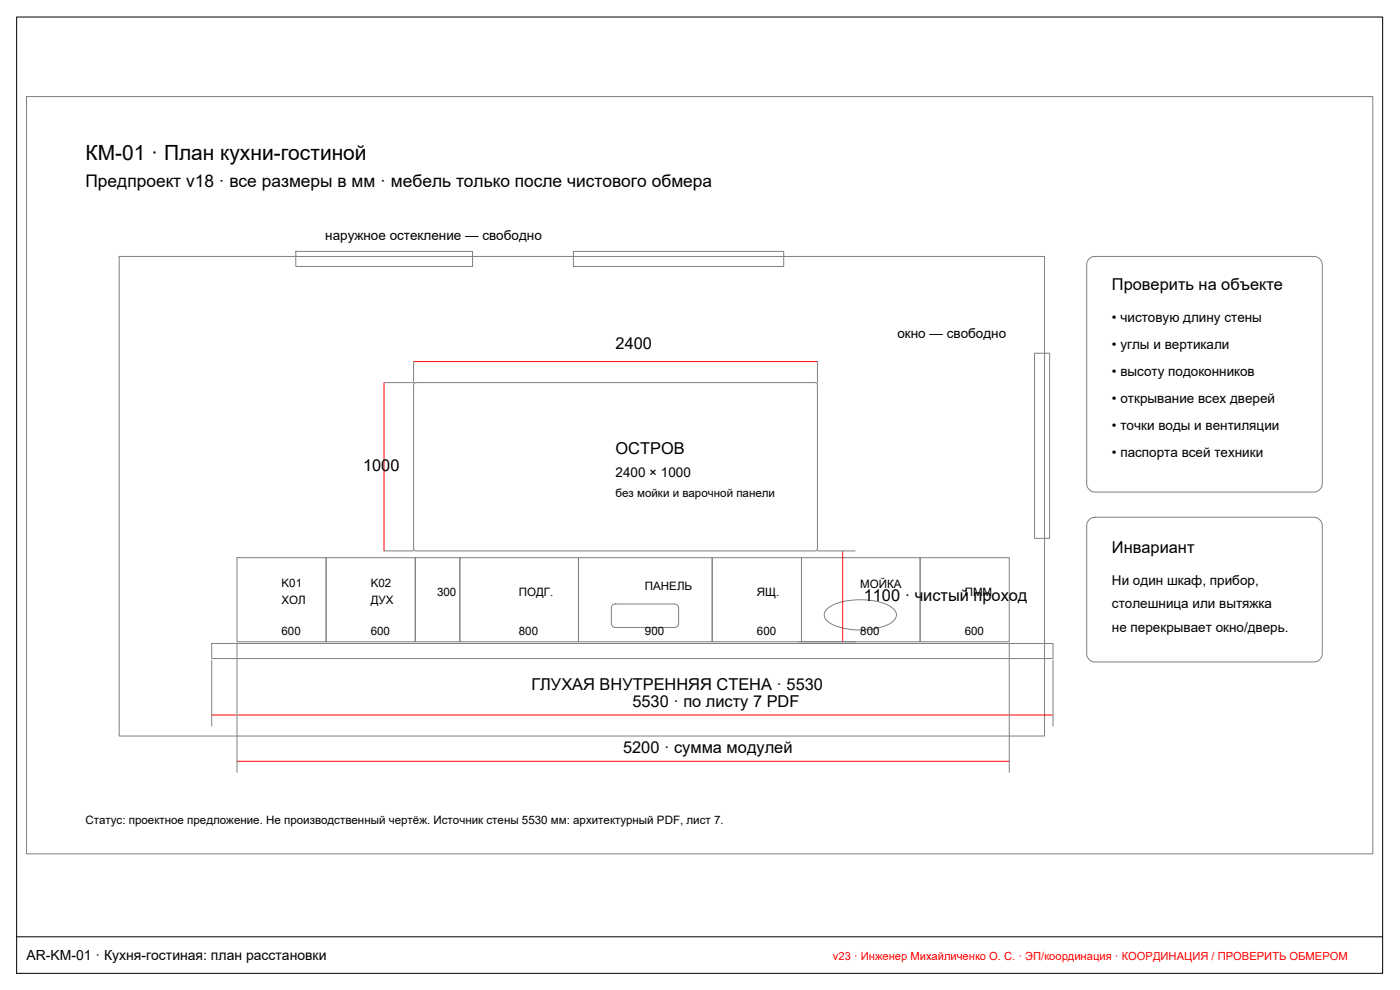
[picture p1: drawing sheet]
<svg xmlns="http://www.w3.org/2000/svg" width="420mm" height="297mm" viewBox="0 0 420 297" stroke-linecap="round" stroke-linejoin="round" font-family="sans-serif">
<defs><g id="words">
<text font-size="6.3" x="25.7" y="47.9">КМ-01 · План кухни-гостиной</text>
<text font-size="5.2" x="25.7" y="56.2">Предпроект v18 · все размеры в мм · мебель только после чистового обмера</text>
<g font-size="4.9">
<text x="333.7" y="87">Проверить на объекте</text>
<text x="184.7" y="104.7">2400</text>
<text x="184.7" y="136.3">ОСТРОВ</text>
<text x="109" y="141.3">1000</text>
<text x="333.7" y="165.8">Инвариант</text>
<text x="259.2" y="180.5">1100 · чистый проход</text>
<text x="159.5" y="207">ГЛУХАЯ ВНУТРЕННЯЯ СТЕНА · 5530</text>
<text x="189.8" y="212">5530 · по листу 7 PDF</text>
<text x="187" y="225.9">5200 · сумма модулей</text>
</g>
<text font-size="4.2" x="8" y="288.1">AR-KM-01 · Кухня-гостиная: план расстановки</text>
<g font-size="4">
<text x="97.6" y="71.9">наружное остекление — свободно</text>
<text x="269.3" y="101.4">окно — свободно</text>
<text x="333.7" y="96.6">• чистовую длину стены</text>
<text x="333.7" y="104.7">• углы и вертикали</text>
<text x="333.7" y="112.8">• высоту подоконников</text>
<text x="333.7" y="120.8">• открывание всех дверей</text>
<text x="333.7" y="128.9">• точки воды и вентиляции</text>
<text x="333.7" y="137">• паспорта всей техники</text>
<text x="184.7" y="143.1">2400 × 1000</text>
<text x="333.7" y="175.4">Ни один шкаф, прибор,</text>
<text x="333.7" y="182.5">столешница или вытяжка</text>
<text x="333.7" y="189.6">не перекрывает окно/дверь.</text>
</g>
<g font-size="3.5">
<text x="184.7" y="149.1">без мойки и варочной панели</text>
<text x="84.5" y="176.1">K01</text>
<text x="111.3" y="176.1">K02</text>
<text x="131.2" y="178.7">300</text>
<text x="155.7" y="178.7">ПОДГ.</text>
<text x="193.5" y="176.9">ПАНЕЛЬ</text>
<text x="227.2" y="178.7">ЯЩ.</text>
<text x="258.2" y="176.4">МОЙКА</text>
<text x="289.5" y="178.7">ПММ</text>
<text x="84.5" y="181.2">ХОЛ</text>
<text x="111.3" y="181.2">ДУХ</text>
<text x="84.5" y="190.5">600</text>
<text x="111.3" y="190.5">600</text>
<text x="155.7" y="190.5">800</text>
<text x="193.5" y="190.5">900</text>
<text x="227.2" y="190.5">600</text>
<text x="258.2" y="190.5">800</text>
<text x="289.5" y="190.5">600</text>
<text x="25.7" y="247.3">Статус: проектное предложение. Не производственный чертёж. Источник стены 5530 мм: архитектурный PDF, лист 7.</text>
</g>
<text font-size="3.4" fill="#f00" x="250" y="288.1">v23 · Инженер Михайличенко О. С. · ЭП/координация · КООРДИНАЦИЯ / ПРОВЕРИТЬ ОБМЕРОМ</text>
</g></defs>
<!-- layer: A-OBJECT -->
<g fill="none" stroke="#808080" stroke-width=".3">
<path d="M8 29h404v227.2h-404zM35.8 76.9h277.7v143.9h-277.7zM88.8 75.4h53v4.6h-53zM172.1 75.4h63.1v4.6h-63.1zM326.9 77.7l1.4-.8h66a2.53 2.53 0 0 1 2.5 2.5v65.7a2.6 2.6 0 0 1-2.5 2.5h-65.7a2.53 2.53 0 0 1-2.5-2.5v-66zM124.1 108.5v6.3h-8.8M124.3 115l.5-.2h120l.5 .7v49.3l-.7 .5h-120l-.5-.7v-49.1zM245.3 108.5v6.3M310.5 106h4.5v55.5h-4.5zM326.9 155.9l.8-.5 .9-.2h65.7a2.6 2.6 0 0 1 2.5 2.5v38.4a2.53 2.53 0 0 1-2.5 2.5h-65.7a2.46 2.46 0 0 1-2.5-2.5v-38.7zM71.1 167.3h26.8v25.3h-26.8zM97.9 167.3h26.7v25.3h-26.7z"/>
<path d="M115.3 165.3h8.8M124.6 167.3h13.4v25.3h-13.4zM138 167.3h35.6v25.3h-35.6zM173.6 167.3h40.1v25.3h-40.1zM213.7 167.3h26.8v25.3h-26.8zM240.5 167.3h35.6v25.3h-35.6zM245.3 165.3h11.4M276.1 167.3h26.8v25.3h-26.8zM63.5 193.1h252.5v4.5h-252.5zM63.5 198.1v19.7M71.1 193.1v38.6M183.8 181.6l.8-.4 18.1 .1 .7 .4 .3 .6-.1 5.1-.4 .6-.8 .3-18-.1-.6-.3-.3-.7v-4.9z"/>
<path d="M239.8 192.6h16.9M248.2 182.7a16.5 16.5 0 0 1 11.4-2.7 14 14 0 0 1 8.6 2.7 2.38 2.38 0 0 1-.6 4.1 20.5 20.5 0 0 1-18.8 0 2.46 2.46 0 0 1-.6-4.1zM302.9 193.1v38.6M316 198.1v19.7"/>
</g>
<!-- layer: A-DIMS -->
<path d="M115.3 114.8v50.5M124.1 108.5h121.2M252.9 165.3v27.3M63.5 214.5h252.5M71.1 228.4h231.8" fill="none" stroke="#f00" stroke-width=".3"/>
<!-- layer: A-FRAME -->
<path d="M5 5.1h410v286.9h-410zM5 281.1h410" fill="none" stroke="#000" stroke-width=".3"/>
<use href="#words"/>
</svg>
